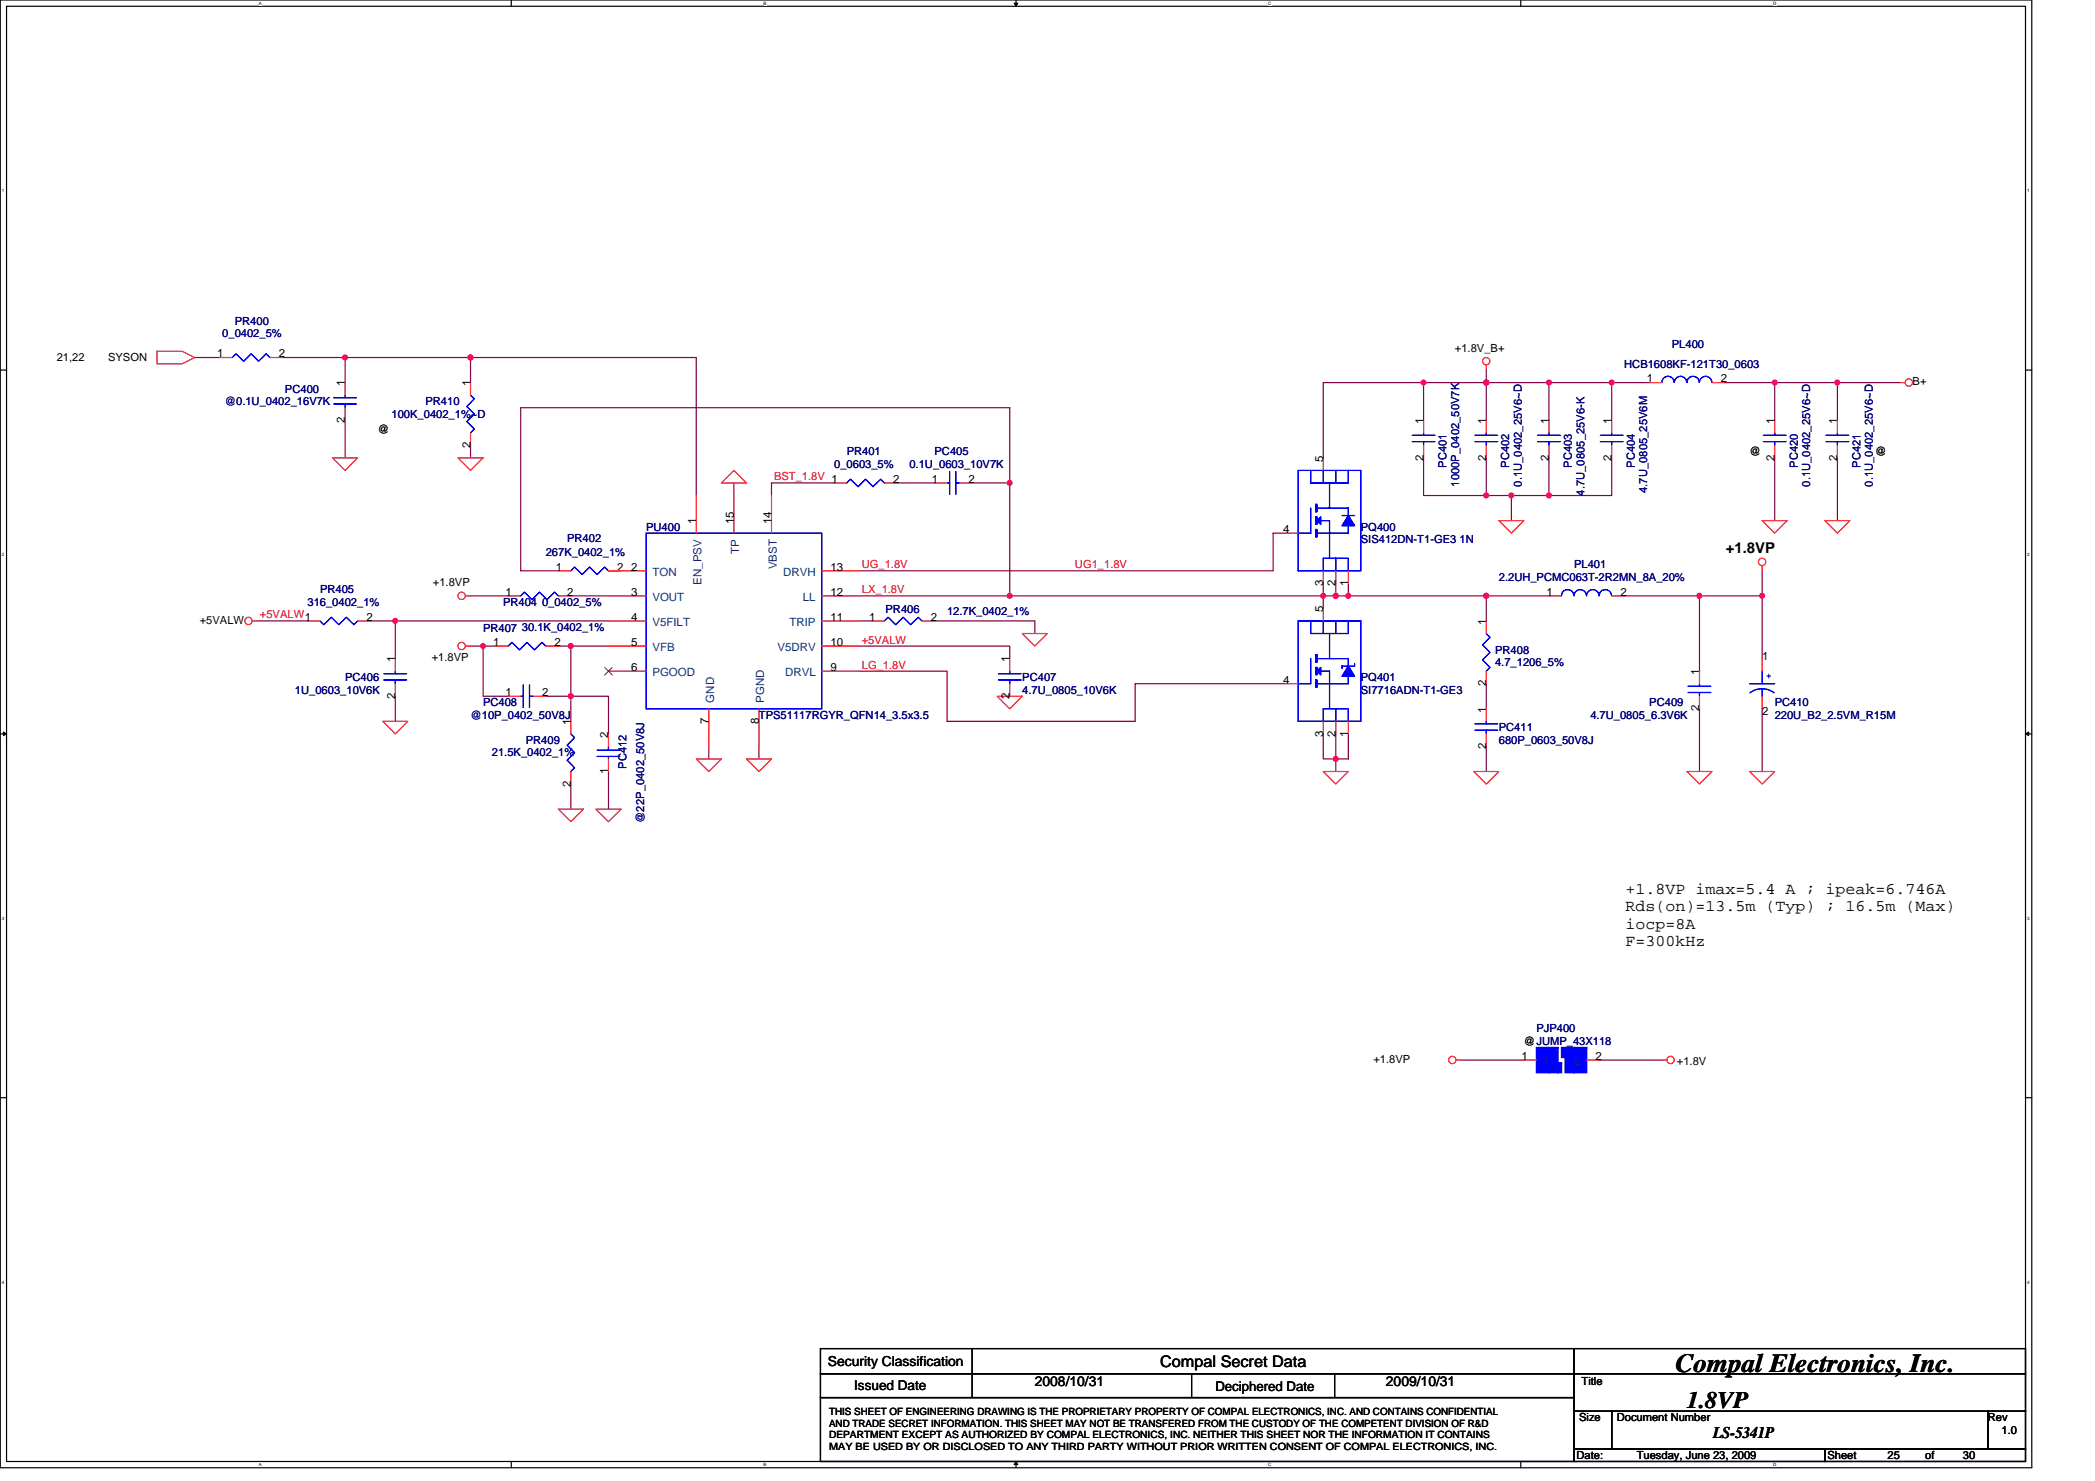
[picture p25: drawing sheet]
<svg xmlns="http://www.w3.org/2000/svg" width="297mm" height="210mm" viewBox="0 0 297 210" stroke-linecap="round" stroke-linejoin="round" font-family="sans-serif">
<defs><g id="words">
<text font-size="3.7" x="237.6" y="194.5">Compal Electronics, Inc.</text>
<text font-size="3.4" x="239.2" y="199.5">1.8VP</text>
<g font-size="2.3">
<text x="230.5" y="126.7">+1.8VP imax=5.4 A ; ipeak=6.746A</text>
<text x="230.5" y="129.1">Rds(on)=13.5m (Typ) ; 16.5m (Max)</text>
<text x="230.5" y="131.6">iocp=8A</text>
<text x="230.5" y="134.1">F=300kHz</text>
<text x="164.5" y="193.7">Compal Secret Data</text>
<text x="242.9" y="203.9">LS-5341P</text>
</g>
<text font-size="2.1" x="244.7" y="78.4">+1.8VP</text>
<g font-size="1.9">
<text x="117.4" y="193.6">Security Classification</text>
<text x="121.1" y="196.9">Issued Date</text>
<text x="146.7" y="196.4">2008/10/31</text>
<text x="172.3" y="197.1">Deciphered Date</text>
<text x="196.5" y="196.4">2009/10/31</text>
</g>
<g font-size="1.6" fill="#000080">
<text x="31.5" y="47.8">0_0402_5%</text>
<text x="33.3" y="46">PR400</text>
<text x="230.3" y="52.1">HCB1608KF-121T30_0603</text>
<text x="237" y="49.3">PL400</text>
<text x="31.9" y="57.4">@0.1U_0402_16V7K</text>
<text x="40.4" y="55.6">PC400</text>
<text x="55.5" y="59.2">100K_0402_1%~D</text>
<text x="60.3" y="57.4">PR410</text>
<text x="120.1" y="64.5">PR401</text>
<text x="132.5" y="64.5">PC405</text>
<text x="118.3" y="66.3">0_0603_5%</text>
<text x="128.9" y="66.3">0.1U_0603_10V7K</text>
<text x="205.1" y="66.3" transform="rotate(-90 205.1 66.3)">PC401</text>
<text x="206.9" y="69" transform="rotate(-90 206.9 69)">1000P_0402_50V7K</text>
<text x="214" y="66.3" transform="rotate(-90 214 66.3)">PC402</text>
<text x="215.8" y="69" transform="rotate(-90 215.8 69)">0.1U_0402_25V6~D</text>
<text x="222.9" y="66.3" transform="rotate(-90 222.9 66.3)">PC403</text>
<text x="224.7" y="70.2" transform="rotate(-90 224.7 70.2)">4.7U_0805_25V6-K</text>
<text x="231.8" y="66.3" transform="rotate(-90 231.8 66.3)">PC404</text>
<text x="233.5" y="69.9" transform="rotate(-90 233.5 69.9)">4.7U_0805_25V6M</text>
<text x="254.9" y="66.3" transform="rotate(-90 254.9 66.3)">PC420</text>
<text x="256.7" y="69" transform="rotate(-90 256.7 69)">0.1U_0402_25V6~D</text>
<text x="263.8" y="66.3" transform="rotate(-90 263.8 66.3)">PC421</text>
<text x="265.6" y="69" transform="rotate(-90 265.6 69)">0.1U_0402_25V6~D</text>
<text x="80.4" y="76.8">PR402</text>
<text x="91.6" y="75.2">PU400</text>
<text x="193" y="75.2">PQ400</text>
<text x="193" y="77">SIS412DN-T1-GE3 1N</text>
<text x="77.4" y="78.8">267K_0402_1%</text>
<text x="212.5" y="82.3">2.2UH_PCMC063T-2R2MN_8A_20%</text>
<text x="223.2" y="80.5">PL401</text>
<text x="43.6" y="85.9">316_0402_1%</text>
<text x="45.4" y="84.1">PR405</text>
<text x="68.5" y="89.6">PR407</text>
<text x="71.3" y="85.9">PR404 0_0402_5%</text>
<text x="74" y="89.4">30.1K_0402_1%</text>
<text x="125.6" y="86.9">PR406</text>
<text x="134.3" y="87.1">12.7K_0402_1%</text>
<text x="212" y="92.6">PR408</text>
<text x="212" y="94.4">4.7_1206_5%</text>
<text x="41.8" y="98.3">1U_0603_10V6K</text>
<text x="48.9" y="96.5">PC406</text>
<text x="66.7" y="101.9">@10P_0402_50V8J</text>
<text x="68.5" y="100.1">PC408</text>
<text x="107.6" y="101.9">TPS51117RGYR_QFN14_3.5x3.5</text>
<text x="144.9" y="96.5">PC407</text>
<text x="144.9" y="98.3">4.7U_0805_10V6K</text>
<text x="193" y="96.5">PQ401</text>
<text x="193" y="98.3">SI7716ADN-T1-GE3</text>
<text x="225.5" y="101.9">4.7U_0805_6.3V6K</text>
<text x="233.8" y="100.1">PC409</text>
<text x="251.6" y="100.1">PC410</text>
<text x="251.6" y="101.9">220U_B2_2.5VM_R15M</text>
<text x="69.7" y="107.2">21.5K_0402_1%</text>
<text x="74.5" y="105.4">PR409</text>
<text x="212.5" y="103.7">PC411</text>
<text x="212.5" y="105.4">680P_0603_50V8J</text>
<text x="88.8" y="109" transform="rotate(-90 88.8 109)">PC412</text>
<text x="91.3" y="116.6" transform="rotate(-90 91.3 116.6)">@22P_0402_50V8J</text>
<text x="217.8" y="146.3">PJP400</text>
</g>
<g font-size="1.6">
<text x="8" y="51.2">21,22</text>
<text x="15.3" y="51.2">SYSON</text>
<text x="30.8" y="50.7">1</text>
<text x="39.5" y="50.7">2</text>
<text x="206.3" y="50">+1.8V_B+</text>
<text x="48.9" y="59.9" transform="rotate(-90 48.9 59.9)">2</text>
<text x="48.9" y="54.8" transform="rotate(-90 48.9 54.8)">1</text>
<text x="66.7" y="54.8" transform="rotate(-90 66.7 54.8)">1</text>
<text x="233.5" y="54.2">1</text>
<text x="244" y="54.2">2</text>
<text x="271.2" y="54.6">B+</text>
<text x="53.5" y="61.3">@</text>
<text x="66.7" y="63.5" transform="rotate(-90 66.7 63.5)">2</text>
<text x="187.6" y="65.4" transform="rotate(-90 187.6 65.4)">5</text>
<text x="201.8" y="65.3" transform="rotate(-90 201.8 65.3)">2</text>
<text x="201.8" y="60.1" transform="rotate(-90 201.8 60.1)">1</text>
<text x="210.7" y="65.3" transform="rotate(-90 210.7 65.3)">2</text>
<text x="210.7" y="60.1" transform="rotate(-90 210.7 60.1)">1</text>
<text x="219.6" y="65.3" transform="rotate(-90 219.6 65.3)">2</text>
<text x="219.6" y="60.1" transform="rotate(-90 219.6 60.1)">1</text>
<text x="228.5" y="65.3" transform="rotate(-90 228.5 65.3)">2</text>
<text x="228.5" y="60.1" transform="rotate(-90 228.5 60.1)">1</text>
<text x="248.1" y="64.5">@</text>
<text x="251.6" y="65.3" transform="rotate(-90 251.6 65.3)">2</text>
<text x="251.6" y="60.1" transform="rotate(-90 251.6 60.1)">1</text>
<text x="260.5" y="65.3" transform="rotate(-90 260.5 65.3)">2</text>
<text x="260.5" y="60.1" transform="rotate(-90 260.5 60.1)">1</text>
<text x="265.8" y="64.5">@</text>
<text x="126.6" y="68.4">2</text>
<text x="132.1" y="68.4">1</text>
<text x="137.3" y="68.4">2</text>
<text x="98.7" y="74.3" transform="rotate(-90 98.7 74.3)">1</text>
<text x="104" y="74.3" transform="rotate(-90 104 74.3)">15</text>
<text x="109.4" y="74.3" transform="rotate(-90 109.4 74.3)">14</text>
<text x="181.9" y="75.5">4</text>
<text x="61.4" y="83">+1.8VP</text>
<text x="78.8" y="80.9">1</text>
<text x="87.5" y="80.9">2</text>
<text x="89.5" y="80.9">2</text>
<text x="117.7" y="80.9">13</text>
<text x="187.6" y="83.1" transform="rotate(-90 187.6 83.1)">3</text>
<text x="189.4" y="83.1" transform="rotate(-90 189.4 83.1)">2</text>
<text x="191.2" y="83.1" transform="rotate(-90 191.2 83.1)">1</text>
<text x="28.3" y="88.4">+5VALW</text>
<text x="52" y="88">2</text>
<text x="71.7" y="84.4">1</text>
<text x="80.4" y="84.4">2</text>
<text x="89.5" y="84.4">3</text>
<text x="89.5" y="88">4</text>
<text x="117.7" y="84.4">12</text>
<text x="117.7" y="88">11</text>
<text x="123.3" y="88">1</text>
<text x="132" y="88">2</text>
<text x="187.6" y="86.8" transform="rotate(-90 187.6 86.8)">5</text>
<text x="210.7" y="88.5" transform="rotate(-90 210.7 88.5)">1</text>
<text x="219.3" y="84.4">1</text>
<text x="229.8" y="84.4">2</text>
<text x="56" y="93.9" transform="rotate(-90 56 93.9)">1</text>
<text x="61.2" y="93.7">+1.8VP</text>
<text x="69.9" y="91.5">1</text>
<text x="78.6" y="91.5">2</text>
<text x="89.5" y="91.5">5</text>
<text x="89.5" y="95.1">6</text>
<text x="117.7" y="91.5">10</text>
<text x="117.7" y="95.1">9</text>
<text x="143.1" y="93.9" transform="rotate(-90 143.1 93.9)">1</text>
<text x="240.9" y="95.7" transform="rotate(-90 240.9 95.7)">1</text>
<text x="249.9" y="93.5">1</text>
<text x="56" y="99.1" transform="rotate(-90 56 99.1)">2</text>
<text x="71.7" y="98.7">1</text>
<text x="76.9" y="98.7">2</text>
<text x="143.1" y="99.1" transform="rotate(-90 143.1 99.1)">2</text>
<text x="181.9" y="96.9">4</text>
<text x="210.7" y="101" transform="rotate(-90 210.7 101)">1</text>
<text x="210.7" y="97.3" transform="rotate(-90 210.7 97.3)">2</text>
<text x="240.9" y="100.8" transform="rotate(-90 240.9 100.8)">2</text>
<text x="249.9" y="101.4">2</text>
<text x="80.9" y="102.8" transform="rotate(-90 80.9 102.8)">1</text>
<text x="86.3" y="104.5" transform="rotate(-90 86.3 104.5)">2</text>
<text x="100.5" y="102.6" transform="rotate(-90 100.5 102.6)">7</text>
<text x="107.6" y="102.6" transform="rotate(-90 107.6 102.6)">8</text>
<text x="187.6" y="104.4" transform="rotate(-90 187.6 104.4)">3</text>
<text x="189.4" y="104.4" transform="rotate(-90 189.4 104.4)">2</text>
<text x="191.2" y="104.4" transform="rotate(-90 191.2 104.4)">1</text>
<text x="210.7" y="106.2" transform="rotate(-90 210.7 106.2)">2</text>
<text x="80.9" y="111.5" transform="rotate(-90 80.9 111.5)">2</text>
<text x="86.3" y="109.7" transform="rotate(-90 86.3 109.7)">1</text>
<text x="216.1" y="148.1">@JUMP_43X118</text>
<text x="194.7" y="150.6">+1.8VP</text>
<text x="215.7" y="150.2">1</text>
<text x="226.2" y="150.2">2</text>
<text x="237.8" y="150.9">+1.8V</text>
<text x="224.2" y="196.3">Title</text>
<text x="223.9" y="201.4">Size</text>
<text x="229.2" y="201.4">Document Number</text>
<text x="281.8" y="201.4">Rev</text>
<text x="283.8" y="203.2">1.0</text>
<text x="223.5" y="206.8">Date:</text>
<text x="232.1" y="206.8">Tuesday, June 23, 2009</text>
<text x="259.1" y="206.8">Sheet</text>
<text x="267.6" y="206.8">25</text>
<text x="273" y="206.8">of</text>
<text x="278.3" y="206.8">30</text>
</g>
<g font-size="1.6" fill="#f00">
<text x="109.7" y="68.1">BST_1.8V 1</text>
<text x="122.2" y="80.5">UG_1.8V</text>
<text x="152.4" y="80.5">UG1_1.8V</text>
<text x="36.8" y="87.7">+5VALW1</text>
<text x="122.2" y="84.1">LX_1.8V</text>
<text x="122.2" y="94.8">LG_1.8V</text>
<text x="122.2" y="91.2">+5VALW</text>
</g>
<g font-size="1.6" fill="#004080">
<text x="92.5" y="81.6">TON</text>
<text x="99.5" y="82.9" transform="rotate(-90 99.5 82.9)">EN_PSV</text>
<text x="104.8" y="78.5" transform="rotate(-90 104.8 78.5)">TP</text>
<text x="110.1" y="80.7" transform="rotate(-90 110.1 80.7)">VBST</text>
<text x="111" y="81.6">DRVH</text>
<text x="92.5" y="85.2">VOUT</text>
<text x="92.5" y="88.7">V5FILT</text>
<text x="111.9" y="88.7">TRIP</text>
<text x="113.8" y="85.2">LL</text>
<text x="92.5" y="92.3">VFB</text>
<text x="92.5" y="95.8">PGOOD</text>
<text x="110.2" y="92.3">V5DRV</text>
<text x="111.3" y="95.8">DRVL</text>
<text x="101.2" y="99.6" transform="rotate(-90 101.2 99.6)">GND</text>
<text x="108.3" y="99.6" transform="rotate(-90 108.3 99.6)">PGND</text>
<text x="218.7" y="151">1</text>
<text x="223.2" y="151">2</text>
</g>
<text font-size="1.6" fill="#00f" x="250.4" y="96.2">+</text>
<g font-size="1.4">
<text x="117.6" y="200.6">THIS SHEET OF ENGINEERING DRAWING IS THE PROPRIETARY PROPERTY OF COMPAL ELECTRONICS, INC. AND CONTAINS CONFIDENTIAL</text>
<text x="117.6" y="202.2">AND TRADE SECRET INFORMATION. THIS SHEET MAY NOT BE TRANSFERED FROM THE CUSTODY OF THE COMPETENT DIVISION OF R&amp;D</text>
<text x="117.6" y="203.8">DEPARTMENT EXCEPT AS AUTHORIZED BY COMPAL ELECTRONICS, INC. NEITHER THIS SHEET NOR THE INFORMATION IT CONTAINS</text>
<text x="117.6" y="205.5">MAY BE USED BY OR DISCLOSED TO ANY THIRD PARTY WITHOUT PRIOR WRITTEN CONSENT OF COMPAL ELECTRONICS, INC.</text>
</g>
<g font-size=".6">
<text x="36.7" y=".7">A</text>
<text x="108.3" y=".7">B</text>
<text x="179.8" y=".7">C</text>
<text x="251.4" y=".7">D</text>
<text x=".3" y="27.2">1</text>
<text x="287.4" y="27.2">1</text>
<text x=".3" y="78.8">2</text>
<text x="287.4" y="78.8">2</text>
<text x=".3" y="130.4">3</text>
<text x="287.4" y="130.4">3</text>
<text x=".3" y="181.9">4</text>
<text x="287.4" y="181.9">4</text>
<text x="36.7" y="207.8">A</text>
<text x="108.3" y="207.8">B</text>
<text x="179.8" y="207.8">C</text>
<text x="251.4" y="207.8">D</text>
</g>
</g></defs>
<path d="M0 0h288.1v208h-288.1zM.9 .9h286.3v206.2h-286.3z" fill="none" stroke="#000" stroke-width=".17"/>
<g fill="#fff">
<path d="M36.7 .1h.4v.7h-.4z"/>
<path d="M36.7 207.2h.4v.7h-.4z"/>
</g>
<path d="M72.5 0v.9M72.5 207.1v.9" fill="none" stroke="#000" stroke-width=".17"/>
<g fill="#fff">
<path d="M108.3 .1h.4v.7h-.4z"/>
<path d="M108.3 207.2h.4v.7h-.4z"/>
</g>
<path d="M144.1 0v.9M144.1 207.1v.9" fill="none" stroke="#000" stroke-width=".17"/>
<path d="M143.8 .4h.5l-.2 .5zM144.1 207.1l.2 .5h-.5z" fill="#000" stroke="#000" stroke-width=".14"/>
<g fill="#fff">
<path d="M179.8 .1h.5v.7h-.5z"/>
<path d="M179.8 207.2h.5v.7h-.5z"/>
</g>
<path d="M215.6 0v.9M215.6 207.1v.9" fill="none" stroke="#000" stroke-width=".17"/>
<g fill="#fff">
<path d="M251.4 .1h.4v.7h-.4z"/>
<path d="M251.4 207.2h.4v.7h-.4z"/>
<path d="M.3 26.7h.3v.7h-.3z"/>
<path d="M287.4 26.7h.4v.7h-.4z"/>
<path d="M.3 78.2h.3v.7h-.3z"/>
<path d="M287.4 78.2h.4v.7h-.4z"/>
</g>
<path d="M0 52.5h.9M287.2 52.5h.9" fill="none" stroke="#000" stroke-width=".17"/>
<g fill="#fff">
<path d="M.3 129.8h.3v.7h-.3z"/>
<path d="M287.4 129.8h.4v.7h-.4z"/>
</g>
<path d="M0 104h.9M287.2 104h.9" fill="none" stroke="#000" stroke-width=".17"/>
<path d="M.5 103.7l.4 .3-.4 .3zM287.2 104l.4-.3v.6z" fill="#000" stroke="#000" stroke-width=".14"/>
<g fill="#fff">
<path d="M.3 181.4h.3v.7h-.3z"/>
<path d="M287.4 181.4h.4v.7h-.4z"/>
</g>
<g fill="none" stroke="#000" stroke-width=".17">
<path d="M0 155.6h.9M287.2 155.6h.9M116.3 191.1h106.9v3.6h-106.9zM116.3 194.7h106.9v3.4h-106.9zM116.3 198.1h106.9v9h-106.9zM137.8 191.1v7M168.9 194.7v3.4M189.2 194.7v3.4M223.2 191.1h64v3.6h-64zM223.2 194.7h64v5.3h-64zM223.2 200h5.3v5.4h-5.3zM223.2 205.4h35.5v1.7h-35.5z"/>
<path d="M228.5 200h53.4v5.4h-53.4zM258.7 205.4h28.5v1.7h-28.5zM281.9 200h5.3v5.4h-5.3z"/>
</g>
<g fill="none" stroke="#800040" stroke-width=".17">
<path d="M27.6 50.7h3.6M40 50.7h58.7v19.5M48.9 50.7v3.5M48.9 59.6v5.3M66.7 50.7v3.5M201.8 59.6v-5.4h-14.2v10.7M201.8 54.2h32M210.7 52.5v7.1M219.6 54.2v5.4M228.5 54.2v5.4M244.5 54.2h24.9M251.6 54.2v5.4"/>
<path d="M260.5 54.2v5.4M66.7 63.1v1.8M104.1 68.5v1.7M118.3 68.5h-8.9v1.7M127.2 68.5h5.3M137.8 68.5h5.4M182.3 75.6h-1.8v5.3h-58.7M201.8 64.9v5.3h26.7v-5.3M210.7 64.9v5.3M214.3 70.2v3.6M219.6 64.9v5.3M251.6 64.9v8.9"/>
<path d="M260.5 64.9v8.9M36.5 88h7.1M52.5 88h33.8M56 88v5.3M56 98.7v3.5M66.7 84.5h5.3M66.7 91.6h3.6M68.5 91.6v7.1h3.5M77.4 98.7h3.5M79.2 91.6h1.7v7.1M79.2 80.9h-5.4v-23.1h69.4v26.7M80.9 98.7h5.4v5.3"/>
<path d="M80.9 98.7v3.5M80.9 84.5h5.4M80.9 91.6h5.4M86.3 80.9h1.8M121.8 95.1h12.5v7.1h26.6v-5.3h21.4M121.8 91.6h21.4v1.7M121.8 84.5h69.4M121.8 88h1.8M132.5 88h14.2v1.8M187.6 82.7v3.5M189.4 82.7v1.8M191.2 84.5h19.5v3.5"/>
<path d="M191.2 82.7v1.8M210.7 84.5h8.9M210.7 96.9v3.6M230.3 84.5h10.7M241 84.5h8.8v8.8M241 84.5v10.6M249.8 80.9v3.6M80.9 111.1v3.6M86.3 109.3v5.4M100.5 105.8v1.8M107.6 105.8v1.8M187.6 104v3.6h3.6v-3.6"/>
<path d="M189.4 104v5.3M210.7 105.8v3.5M241 100.5v8.8M249.8 100.5v8.8M207.2 150.2h8.9M226.7 150.2h8.9"/>
</g>
<g fill="#f0f" stroke="#f0f" stroke-width=".17">
<circle cx="68.5" cy="91.6" r=".35"/>
<circle cx="80.9" cy="98.7" r=".35"/>
<circle cx="80.9" cy="91.6" r=".35"/>
<circle cx="56" cy="88" r=".35"/>
<circle cx="228.5" cy="54.2" r=".35"/>
<circle cx="210.7" cy="54.2" r=".35"/>
<circle cx="210.7" cy="84.4" r=".35"/>
<circle cx="191.2" cy="84.4" r=".35"/>
<circle cx="189.4" cy="84.4" r=".35"/>
<circle cx="219.6" cy="70.2" r=".35"/>
<circle cx="201.8" cy="54.2" r=".35"/>
<circle cx="219.6" cy="54.2" r=".35"/>
<circle cx="189.4" cy="107.6" r=".35"/>
<circle cx="214.3" cy="70.2" r=".35"/>
<circle cx="210.7" cy="70.2" r=".35"/>
<circle cx="187.6" cy="84.4" r=".35"/>
<circle cx="249.8" cy="84.4" r=".35"/>
<circle cx="143.2" cy="68.4" r=".35"/>
<circle cx="143.2" cy="84.4" r=".35"/>
<circle cx="66.7" cy="50.7" r=".35"/>
<circle cx="240.9" cy="84.4" r=".35"/>
<circle cx="48.9" cy="50.7" r=".35"/>
<circle cx="251.6" cy="54.2" r=".35"/>
<circle cx="260.5" cy="54.2" r=".35"/>
</g>
<g fill="none" stroke="#f00" stroke-width=".17">
<path d="M22.3 49.8h3.5l1.8 .9-1.8 .9h-3.5zM66.7 54.2v1.8M201.8 59.6v1.7M210.7 51.7v.8M210.7 59.6v1.7M219.6 59.6v1.7M251.6 59.6v1.7M269.4 54.2h.7M47.2 64.9h3.5l-1.8 1.8zM64.9 64.9h3.6l-1.8 1.8zM66.7 61.3v1.8M104.1 66.7l1.7 1.8h-3.5z"/>
<path d="M118.3 68.5h1.8M125.4 68.5h1.8M132.5 68.5h1.8M136.1 68.5h1.7M182.3 75.6h1.8M187.6 64.9v1.8M201.8 63.1v1.8M210.7 63.1v1.8M212.5 73.8h3.6l-1.8 1.8zM219.6 63.1v1.8M249.8 73.8h3.6l-1.8 1.8zM251.6 63.1v1.8"/>
<path d="M258.7 73.8h3.6l-1.8 1.8zM35.8 88h.7M43.6 88h1.8M50.7 88h1.8M56 93.3v1.8M56 96.9v1.8M66 91.6h.7M66 84.5h.7M72 84.5h1.8M72 98.7h1.8M75.6 98.7h1.8M79.2 84.5h1.7"/>
<path d="M79.2 80.9h1.7M86.3 80.9h1.8M141.4 98.7h3.5l-1.7 1.8zM143.2 93.3v1.8M143.2 96.9v1.8M144.9 89.8h3.6l-1.8 1.8zM182.3 96.9h1.8M187.6 80.9v1.8M187.6 86.2v1.8M189.4 80.9v1.8M191.2 80.9v1.8M210.7 88v1.8"/>
<path d="M210.7 95.1v1.8M219.6 84.5h1.8M228.5 84.5h1.8M241 95.1v1.8M241 98.7v1.8M249.8 80.2v.7M54.3 102.2h3.5l-1.8 1.8zM79.2 114.7h3.5l-1.8 1.8zM84.5 114.7h3.6l-1.8 1.8zM86.3 104v1.8M86.3 107.6v1.7M98.7 107.6h3.6l-1.8 1.7z"/>
<path d="M105.8 107.6h3.6l-1.8 1.7zM187.6 109.3h3.6l-1.8 1.8zM187.6 102.2v1.8M189.4 102.2v1.8M191.2 102.2v1.8M209 109.3h3.5l-1.8 1.8zM210.7 100.5v1.7M210.7 104v1.8M239.2 109.3h3.5l-1.7 1.8zM248.1 109.3h3.5l-1.8 1.8zM206.5 150.2h.7M235.6 150.2h.7"/>
<circle cx="210.7" cy="51.2" r=".52"/>
<circle cx="270.6" cy="54.2" r=".52"/>
<circle cx="249.8" cy="79.6" r=".52"/>
<circle cx="35.2" cy="88" r=".52"/>
<circle cx="65.5" cy="91.6" r=".52"/>
<circle cx="65.5" cy="84.4" r=".52"/>
<circle cx="205.9" cy="150.2" r=".52"/>
<circle cx="236.9" cy="150.2" r=".52"/>
</g>
<g fill="none" stroke="#00f" stroke-width=".17">
<path d="M66.7 56l.5 .5-1 1.1 1 1.1-1 1 1 1.1-.5 .5M120.1 68.5l.5-.6 1.1 1.1 1-1.1 1.1 1.1 1.1-1.1 .5 .6M134.3 68.5h.3M134.6 66.8v3.3M135.5 68.5h.6M135.5 66.8v3.3M184.1 66.7h8.9v14.2h-8.9zM185.8 66.7v1.8h5.4v-1.8M185.8 72v3.6h-1.7M186.6 75h.1v1.1h-.1zM186.6 73.3h.1v1h-.1zM186.6 71.5h.1v1h-.1z"/>
<path d="M186.7 72h4.5v1.1M187.3 73.8h1.2v5.3M187.6 66.7v1.8M188.5 68.5v3.5M189.4 79.1h1.8v1.8M189.4 66.7v1.8M189.4 79.1v1.8M189.4 79.1h-1.8v1.8M190.3 73.1h1.8M191.2 74.5v1.1h-4.5M200.2 62.6h3.3M200.2 61.7h3.3"/>
<path d="M201.8 61.3v.4M201.8 62.6v.5M209.1 62.6h3.2M209.1 61.7h3.2M210.7 61.3v.4M210.7 62.6v.5M218 62.6h3.2M218 61.7h3.2M219.6 61.3v.4M219.6 62.6v.5M250 62.6h3.2M250 61.7h3.2"/>
<path d="M251.6 61.3v.4M251.6 62.6v.5M45.4 88l.5 .5 1.1-1 1 1 1.1-1 1.1 1 .5-.5M54.4 96.4h3.3M54.4 95.5h3.3M56 95.1v.4M56 96.4v.5M73.8 84.5l.6-.6 1 1.1 1.1-1.1 1.1 1.1 1-1.1 .6 .6M73.8 98.7h.4M74.2 97.1v3.2M75.1 98.7h.5M75.1 97.1v3.2"/>
<path d="M80.9 80.9l.6-.5 1 1 1.1-1 1.1 1 1-1 .6 .5M141.6 96.4h3.2M141.6 95.5h3.2M143.2 95.1v.4M143.2 96.4v.5M184.1 88h8.9v14.2h-8.9zM185.8 93.3v3.6h-1.7M185.8 88v1.8h5.4v-1.8M186.6 97.4v-1h.1v1M186.6 93.9v-1.1h.1v1.1M186.6 95.7v-1.1h.1v1.1M186.7 93.3h4.5v1.8"/>
<path d="M187.3 95.1h1.2v5.4M187.6 88v1.8M188.5 89.8v3.5M189.4 88v1.8M191.2 95.8v1.1h-4.5M192.1 94.1v.3h-1.8v.4M210.7 89.8l.6 .5-1.1 1.1 1.1 1.1-1.1 1 1.1 1.1-.6 .5M221.4 84.4a.88 .88 0 0 1 .9-.8 .88 .88 0 0 1 .9 .8 .89 .89 0 0 1 .8-.8 .89 .89 0 0 1 .9 .8 .89 .89 0 0 1 .9-.8 .89 .89 0 0 1 .9 .8M226.7 84.4a.88 .88 0 0 1 .9-.8 .88 .88 0 0 1 .9 .8M239.3 98.1h3.3M239.3 97.3h3.3M241 96.9v.4"/>
<path d="M241 98.1v.6M84.7 106.3h3.2M84.7 107.2h3.2M86.3 105.8v.5M86.3 107.2v.4M187.6 102.2v-1.7h3.6v1.7M189.4 100.5v1.7M209.1 103.5h3.2M209.1 102.6h3.2M210.7 102.2v.4M210.7 103.5v.5"/>
</g>
<g fill="#00f" stroke="#00f" stroke-width=".17">
<path d="M191.2 94.4l.9 1.4h-1.8z" fill-rule="evenodd"/>
<path d="M186.7 95.1l.6-.5v1.1z" fill-rule="evenodd"/>
<path d="M191.2 94.4l.9 1.4h-1.8z" fill-rule="evenodd"/>
<path d="M186.7 95.1l.6-.5v1.1z" fill-rule="evenodd"/>
<path d="M191.2 73.1l.9 1.4h-1.8z" fill-rule="evenodd"/>
<path d="M186.7 73.8l.6-.5v1z" fill-rule="evenodd"/>
<path d="M191.2 73.1l.9 1.4h-1.8z" fill-rule="evenodd"/>
<path d="M186.7 73.8l.6-.5v1z" fill-rule="evenodd"/>
<path d="M217.8 148.5v3.5h1.8v-3.5z" fill-rule="evenodd"/>
</g>
<path d="M219.6 148.5h1.3v3.5h-1.3z" fill="#00f"/>
<g fill="none" stroke="#00f" stroke-width=".17">
<path d="M32.9 50.7l.6-.6 1 1.1 1.1-1.1 1.1 1.1 1-1.1 .6 .6M47.3 57.3h3.2M47.3 56.4h3.2M48.9 56v.4M48.9 57.3v.5M235.6 54.2a.88 .88 0 0 1 .9-.9 .88 .88 0 0 1 .9 .9M237.4 54.2a.88 .88 0 0 1 .9-.9 .88 .88 0 0 1 .9 .9M239.2 54.2a.88 .88 0 0 1 .9-.9 .88 .88 0 0 1 .8 .9M241 54.2a.88 .88 0 0 1 .8-.9 .88 .88 0 0 1 .9 .9M91.6 75.6h24.9v24.9h-24.9zM226.9 62.6h3.2M226.9 61.7h3.2"/>
<path d="M228.5 61.3v.4M228.5 62.6v.5M258.9 62.6h3.2M258.9 61.7h3.2M260.5 61.3v.4M260.5 62.6v.5M72 91.6l.6-.6 1.1 1.1 1-1.1 1.1 1.1 1.1-1.1 .5 .6M125.4 88l.5-.5 1.1 1 1.1-1 1 1 1.1-1 .5 .5M248.1 96.9h3.5M248.1 98.2a2.86 2.86 0 0 1 3.4 0M249.8 95.1v1.8M249.8 97.6v1.1"/>
<path d="M80.9 104l.6 .5-1.1 1.1 1.1 1.1-1.1 1 1.1 1.1-.6 .5M219.6 148.5h1.3v3.5h-1.3z"/>
</g>
<g fill="#00f" stroke="#00f" stroke-width=".17">
<path d="M220.9 150.6v1.4h.5v-1.4z" fill-rule="evenodd"/>
<path d="M221.4 148.5v1.4h.5v-1.4z" fill-rule="evenodd"/>
<path d="M221.9 148.5v3.5h1.3v-3.5z" fill-rule="evenodd"/>
<path d="M223.2 148.5v3.5h1.8v-3.5z" fill-rule="evenodd"/>
<path d="M217.8 148.5v3.5h1.8v-3.5z" fill-rule="evenodd"/>
<path d="M219.6 148.5v3.5h1.3v-3.5z" fill-rule="evenodd"/>
<path d="M220.9 150.6v1.4h.5v-1.4z" fill-rule="evenodd"/>
<path d="M221.4 148.5v1.4h.5v-1.4z" fill-rule="evenodd"/>
<path d="M221.9 148.5v3.5h1.3v-3.5z" fill-rule="evenodd"/>
<path d="M223.2 148.5v3.5h1.8v-3.5z" fill-rule="evenodd"/>
</g>
<g fill="none" stroke="#f00" stroke-width=".17">
<path d="M31.2 50.7h1.7M38.3 50.7h1.7M48.9 54.2v1.8M48.9 57.8v1.8M228.5 59.6v1.7M233.8 54.2h1.8M242.7 54.2h1.8M260.5 59.6v1.7M98.7 70.2v5.4M104.1 70.2v5.4M109.4 70.2v5.4M228.5 63.1v1.8"/>
<path d="M260.5 63.1v1.8M70.3 91.6h1.7M77.4 91.6h1.8M86.3 84.5h5.3M86.3 88h5.3M86.3 80.9h5.3M86.3 91.6h5.3M86.3 95.1h5.3M116.5 84.5h5.3M116.5 88h5.3M116.5 80.9h5.3M116.5 91.6h5.3"/>
<path d="M116.5 95.1h5.3M123.6 88h1.8M130.7 88h1.8M249.8 93.3v1.8M249.8 98.7v1.8M80.9 102.2v1.8M80.9 109.3v1.8M100.5 100.5v5.3M107.6 100.5v5.3M216.1 150.2h1.7M225 150.2h1.7"/>
</g>
<path d="M85.7 94.6l1.1 1.1M86.8 94.6l-1.1 1.1" fill="none" stroke="#804000" stroke-width=".14"/>
<g fill="#f0f" stroke="#f0f" stroke-width=".17">
<circle cx="68.5" cy="91.6" r=".35"/>
<circle cx="80.9" cy="98.7" r=".35"/>
<circle cx="80.9" cy="91.6" r=".35"/>
<circle cx="56" cy="88" r=".35"/>
<circle cx="228.5" cy="54.2" r=".35"/>
<circle cx="210.7" cy="54.2" r=".35"/>
<circle cx="210.7" cy="84.4" r=".35"/>
<circle cx="191.2" cy="84.4" r=".35"/>
<circle cx="189.4" cy="84.4" r=".35"/>
<circle cx="219.6" cy="70.2" r=".35"/>
<circle cx="201.8" cy="54.2" r=".35"/>
<circle cx="219.6" cy="54.2" r=".35"/>
<circle cx="189.4" cy="107.6" r=".35"/>
<circle cx="214.3" cy="70.2" r=".35"/>
<circle cx="210.7" cy="70.2" r=".35"/>
<circle cx="187.6" cy="84.4" r=".35"/>
<circle cx="249.8" cy="84.4" r=".35"/>
<circle cx="143.2" cy="68.4" r=".35"/>
<circle cx="143.2" cy="84.4" r=".35"/>
<circle cx="66.7" cy="50.7" r=".35"/>
<circle cx="240.9" cy="84.4" r=".35"/>
<circle cx="48.9" cy="50.7" r=".35"/>
<circle cx="251.6" cy="54.2" r=".35"/>
<circle cx="260.5" cy="54.2" r=".35"/>
</g>
<use href="#words"/>
</svg>
